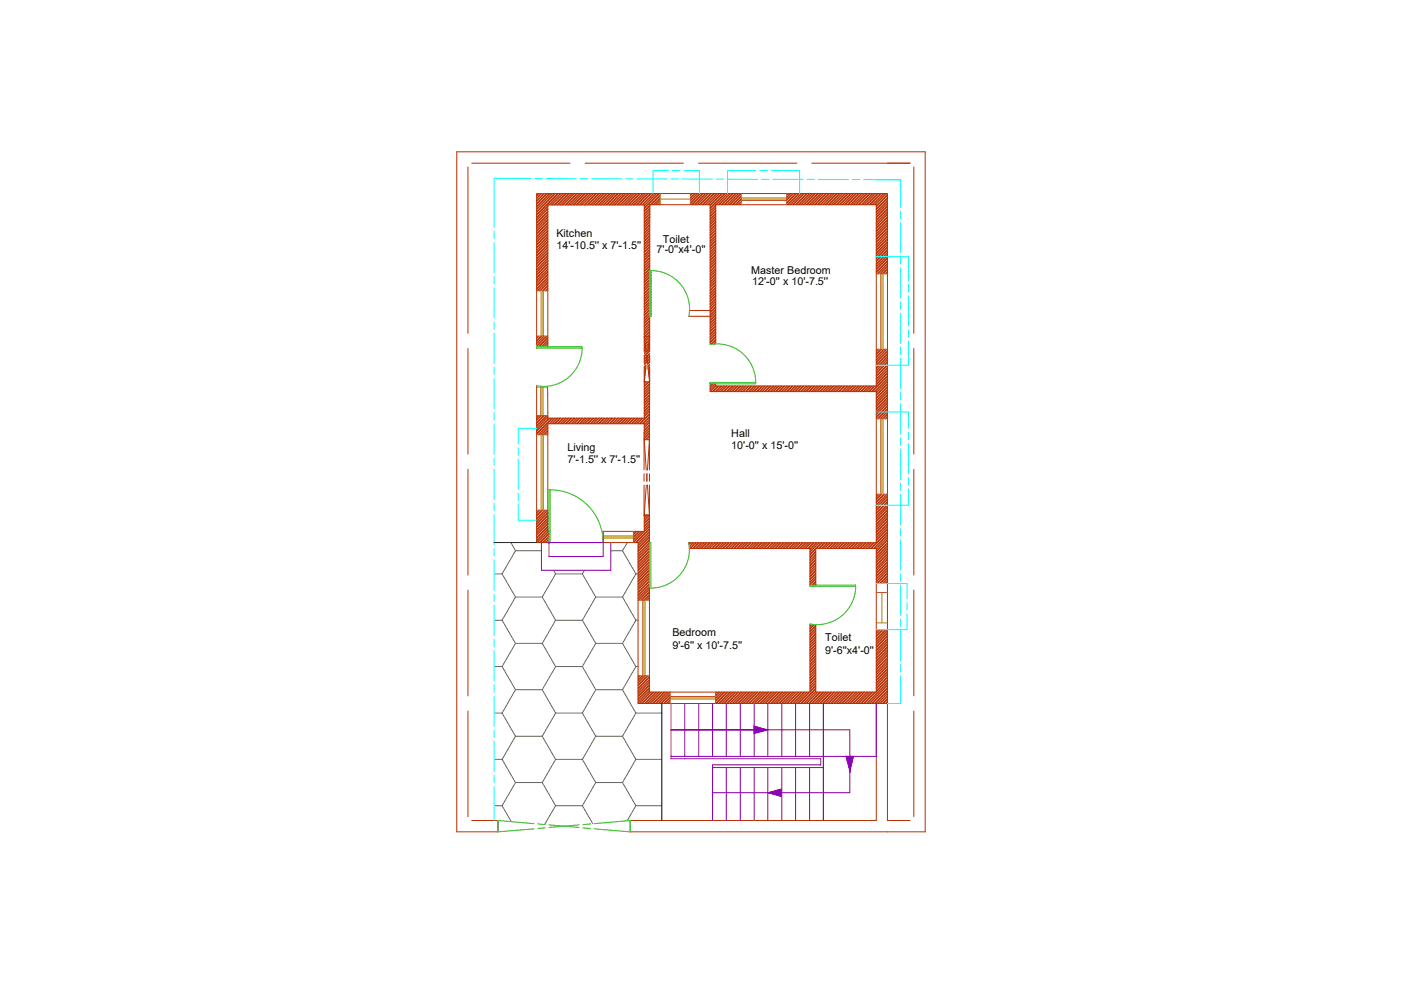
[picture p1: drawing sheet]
<svg xmlns="http://www.w3.org/2000/svg" width="297mm" height="210mm" viewBox="0 0 297 210" stroke-linecap="round" stroke-linejoin="round" font-family="sans-serif">
<defs><g id="words">
<g font-size="2.3">
<text x="118" y="50.3">Kitchen</text>
<text x="118" y="52.9">14'-10.5'' x 7'-1.5''</text>
<text x="139.2" y="53.6">7'-0''x4'-0''</text>
<text x="140.5" y="51.6">Toilet</text>
<text x="159.3" y="58">Master Bedroom</text>
<text x="159.5" y="60.5">12'-0'' x 10'-7.5''</text>
<text x="120.3" y="95.6">Living</text>
<text x="155.1" y="92.6">Hall</text>
<text x="155.1" y="95.2">10'-0'' x 15'-0''</text>
<text x="120.3" y="98.2">7'-1.5'' x 7'-1.5''</text>
<text x="142.6" y="134.9">Bedroom</text>
<text x="142.6" y="137.6">9'-6'' x 10'-7.5''</text>
<text x="174.9" y="136">Toilet</text>
<text x="174.9" y="138.6">9'-6''x4'-0''</text>
</g>
</g></defs>
<!-- layer: WALL -->
<g fill="none" stroke="#b82e00" stroke-width=".21">
<path d="M99.2 35.4v35.3M100 34.6h20.8M124.1 34.6h20.8M148.1 34.6h20.8M172.1 34.6h20.8M193.7 35.4v35.3M114.1 41.1l-.3 .3M114.3 41.1l-.5 .5M114.7 41.1l-.9 .9M114.8 41.1l-1 1M115.3 41.1l-1.5 1.5M115.4 41.1l-1.6 1.6"/>
<path d="M115.8 41.1l-2 2M116 41.1l-2.2 2.2M116.1 41.1h.1M116.1 43.6l-2.3 2.4M116.1 44.2l-2.3 2.4M116.1 44.8l-2.3 2.4M116.1 45.4l-2.3 2.4M116.1 45.9l-2.3 2.5M116.1 46.5l-2.3 2.5M116.1 47.1l-2.3 2.4M116.1 47.7l-2.3 2.4M116.1 48.3l-2.3 2.4"/>
<path d="M116.1 48.9l-2.3 2.3M116.1 49.4l-2.3 2.4M116.1 50l-2.3 2.4M116.1 50.6l-2.3 2.4M116.1 51.2l-2.3 2.4M116.1 51.7l-2.3 2.5M116.1 52.3l-2.3 2.5M116.1 52.9l-2.3 2.4M116.1 53.5l-2.3 2.4M116.1 54.1l-2.3 2.4M116.1 54.7l-2.3 2.4M116.1 55.2l-2.3 2.4"/>
<path d="M116.1 55.8l-2.3 2.4M116.1 56.4l-2.3 2.4M116.1 57l-2.3 2.4M116.1 57.5l-2.3 2.5M116.1 58.1l-2.3 2.5M116.1 58.7l-2.3 2.4M116.1 59.3l-2.3 2.4M116.1 59.9l-1.7 1.8M116.1 43.8l-2.3 2.4M116.1 44.4l-2.3 2.4M116.1 45l-2.3 2.4M116.1 45.6l-2.3 2.4"/>
<path d="M116.1 46.2l-2.3 2.3M116.1 46.7l-2.3 2.4M116.1 47.3l-2.3 2.4M116.1 47.9l-2.3 2.4M116.1 48.4l-2.3 2.5M116.1 49l-2.3 2.4M116.1 49.6l-2.3 2.4M116.1 50.2l-2.3 2.4M116.1 50.8l-2.3 2.4M116.1 51.4l-2.3 2.4M116.1 52l-2.3 2.4M116.1 52.5l-2.3 2.4"/>
<path d="M116.1 53.1l-2.3 2.4M116.1 53.7l-2.3 2.4M116.1 54.3l-2.3 2.4M116.1 54.8l-2.3 2.4M116.1 55.4l-2.3 2.4M116.1 56l-2.3 2.4M116.1 56.6l-2.3 2.4M116.1 57.2l-2.3 2.4M116.1 57.8l-2.3 2.4M116.1 58.3l-2.3 2.4M116.1 58.9l-2.3 2.4M116.1 59.5l-2.1 2.2"/>
<path d="M116.1 41h72.1v133h4.7M116.1 41.1h-2.3v32.7M116.4 41.1l-2.6 2.6M116.6 41.1l-2.8 2.8M117 41.1l-3.2 3.2M117.2 41.1l-3.4 3.4M117.5 41.1l-3.7 3.8M117.8 41.1l-4 4M118.1 41.1l-4.3 4.3M118.3 41.1l-4.5 4.5M118.7 41.1l-2.4 2.3M118.9 41.1l-2.4 2.3"/>
<path d="M119.3 41.1l-2.4 2.3M119.5 41.1l-2.4 2.3M119.9 41.1l-2.4 2.3M120.1 41.1l-2.4 2.3M120.5 41.1l-2.4 2.3M120.7 41.1l-2.4 2.3M121.1 41.1l-2.5 2.3M121.2 41.1l-2.3 2.3M121.7 41l-2.5 2.4M121.8 41l-2.4 2.4M122.2 41l-2.4 2.4M122.4 41l-2.4 2.4"/>
<path d="M122.8 41l-2.4 2.4M123 41l-2.4 2.4M123.4 41l-2.4 2.4M123.6 41l-2.4 2.4M123.9 41l-2.3 2.4M124.1 41l-2.4 2.4M124.5 41l-2.4 2.4M124.7 41l-2.4 2.4M125.1 41l-2.4 2.4M125.3 41l-2.4 2.4M125.7 41l-2.4 2.4M125.9 41l-2.4 2.4"/>
<path d="M126.3 41l-2.4 2.4M126.5 41l-2.4 2.4M126.9 41l-2.5 2.4M127.1 41l-2.4 2.4M127.5 41l-2.5 2.4M127.6 41l-2.3 2.4M128 41l-2.4 2.4M128.2 41l-2.4 2.4M128.6 41l-2.4 2.4M128.8 41l-2.4 2.4M129.2 41l-2.4 2.4M129.4 41l-2.4 2.4"/>
<path d="M129.8 41l-2.4 2.4M129.9 41l-2.4 2.4M130.3 41l-2.3 2.4M130.5 41l-2.4 2.4M130.9 41l-2.4 2.4M131.1 41l-2.4 2.4M131.5 41l-2.4 2.4M131.7 41l-2.4 2.4M132.1 41l-2.4 2.4M132.3 41l-2.4 2.4M132.7 41l-2.5 2.4M132.9 41l-2.4 2.4"/>
<path d="M133.3 41l-2.5 2.4M133.5 41l-2.5 2.4M133.8 41l-2.4 2.4M134 41l-2.4 2.4M134.4 41l-2.4 2.4M134.6 41l-2.4 2.4M135 41l-2.4 2.4M135.2 41l-2.4 2.4M135.6 41l-2.4 2.4M135.7 41l-2.3 2.4M136.2 41l-2.4 2.4M136.3 41l-2.4 2.4"/>
<path d="M136.7 41l-2.4 2.4M136.9 41l-2.4 2.4M137.3 41l-2.4 2.4M137.5 41l-2.4 2.4M137.7 46.4l-1.1 1.2M137.7 47l-1.1 1.1M137.7 47.6l-1.1 1.1M137.7 48.1l-1.1 1.2M137.7 48.7l-1.1 1.2M137.7 49.3l-1.1 1.2M137.7 49.9l-1.1 1.2M137.7 50.5l-1.1 1.2"/>
<path d="M137.7 51.1l-1.1 1.1M137.7 51.7l-1.1 1.1M137.7 52.2l-1.1 1.2M137.7 52.8l-1.1 1.2M137.7 53.4l-1.1 1.1M137.7 53.9l-1.1 1.2M137.7 54.5l-1.1 1.2M137.7 55.1l-1.1 1.2M137.7 55.7l-1.1 1.2M137.7 56.3l-1.1 1.2M137.7 56.9l-1.1 1.2M137.7 46.6l-1.1 1.2"/>
<path d="M137.7 47.2l-1.1 1.2M137.7 47.8l-1.1 1.2M137.7 48.4l-1.1 1.1M137.7 48.9l-1.1 1.2M137.7 49.5l-1.1 1.2M137.7 50.1l-1.1 1.2M137.7 50.7l-1.1 1.1M137.7 51.2l-1.1 1.2M137.7 51.8l-1.1 1.2M137.7 52.4l-1.1 1.2M137.7 53l-1.1 1.2M137.7 53.6l-1.1 1.2"/>
<path d="M137.7 54.2l-1.1 1.1M137.7 54.8l-1.1 1.1M137.7 55.3l-1.1 1.2M137.7 55.9l-1.1 1.2M137.7 56.5l-1.1 1.1M137.7 57.1l-1.1 1.1M137.8 43.5l-1.2 1.2M137.8 44.1l-1.2 1.2M137.8 44.7l-1.2 1.2M137.8 45.3l-1.2 1.1M137.8 45.8l-1.2 1.2M137.8 57.4l-1.2 1.2"/>
<path d="M137.8 43.7l-1.2 1.2M137.8 44.3l-1.2 1.1M137.8 44.8l-1.2 1.2M137.8 45.4l-1.2 1.2M137.8 46l-1.2 1.2M137.9 41l-2.4 2.4M138 57.4l-1.4 1.4M138 57.8l-1.4 1.4M138 58.3l-1.4 1.5M138 58.9l-1.4 1.4M138 59.5l-1.4 1.4M138 57.9l-1.4 1.5"/>
<path d="M138 58.5l-1.4 1.5M138 59.1l-1.4 1.5M138 59.7l-1.4 1.4M138.1 41l-2.4 2.4M138.5 41l-2.4 2.4M138.7 41l-2.4 2.4M139.1 41l-2.5 2.5M139.3 41l-2.7 2.7M139.6 41l-3 3.1M139.9 41l-3.3 3.3M140 41.3l-2.1 2.1M140 41.9l-1.6 1.5"/>
<path d="M140 42.5l-1 .9M140 43.1l-.4 .3M140 41.5l-2 1.9M140 42.1l-1.4 1.3M140 42.6l-.8 .8M140 43.2l-.2 .2M146.6 41l-.2 .3M146.8 41l-.4 .5M147.2 41l-.8 .9M147.4 41l-1 1.1M147.8 41l-1.4 1.4M148 41l-1.6 1.6"/>
<path d="M148.4 41l-2 2M148.5 41l-2.1 2.2M148.9 41l-2.4 2.4M149.1 41l-2.3 2.4M149.5 41l-2.4 2.4M149.7 41l-2.4 2.4M150.1 41l-2.4 2.4M150.3 41l-2.4 2.4M150.7 41l-2.4 2.4M150.9 41l-2.4 2.4M151.2 41l-2.3 2.4M151.5 41l-2.4 2.4"/>
<path d="M151.8 43.4l-1.2 1.2M151.8 44l-1.2 1.2M151.8 44.6l-1.2 1.2M151.8 45.2l-1.2 1.2M151.8 45.8l-1.2 1.2M151.8 46.4l-1.2 1.1M151.8 46.9l-1.2 1.2M151.8 47.5l-1.2 1.2M151.8 48.1l-1.2 1.2M151.8 48.7l-1.2 1.1M151.8 49.2l-1.2 1.2M151.8 49.8l-1.2 1.2"/>
<path d="M151.8 50.4l-1.2 1.2M151.8 51l-1.2 1.2M151.8 51.6l-1.2 1.2M151.8 52.2l-1.2 1.2M151.8 52.8l-1.2 1.1M151.8 53.3l-1.2 1.2M151.8 53.9l-1.2 1.2M151.8 54.5l-1.2 1.1M151.8 55l-1.2 1.2M151.8 55.6l-1.2 1.2M151.8 56.2l-1.2 1.2M151.8 56.8l-1.2 1.2"/>
<path d="M151.8 57.4l-1.2 1.2M151.8 58l-1.2 1.2M151.8 58.6l-1.2 1.1M151.8 59.1l-1.2 1.2M151.8 59.7l-1.2 1.2M151.8 43.7l-1.2 1.1M151.8 44.2l-1.2 1.2M151.8 44.8l-1.2 1.2M151.8 45.4l-1.2 1.2M151.8 46l-1.2 1.1M151.8 46.5l-1.2 1.2M151.8 47.1l-1.2 1.2"/>
<path d="M151.8 47.7l-1.2 1.2M151.8 48.3l-1.2 1.2M151.8 48.9l-1.2 1.2M151.8 49.5l-1.2 1.1M151.8 50.1l-1.2 1.1M151.8 50.6l-1.2 1.2M151.8 51.2l-1.2 1.2M151.8 51.8l-1.2 1.1M151.8 52.3l-1.2 1.2M151.8 52.9l-1.2 1.2M151.8 53.5l-1.2 1.2M151.8 54.1l-1.2 1.2"/>
<path d="M151.8 54.7l-1.2 1.2M151.8 55.3l-1.2 1.1M151.8 55.9l-1.2 1.1M151.8 56.4l-1.2 1.2M151.8 57l-1.2 1.2M151.8 57.6l-1.2 1.2M151.8 58.2l-1.2 1.1M151.8 58.7l-1.2 1.2M151.8 59.3l-1.2 1.2M151.8 59.9l-1.2 1.2M151.8 41l-2.3 2.4M152 41l-2.4 2.4"/>
<path d="M152.4 41l-2.3 2.4M152.6 41l-2.4 2.4M153 41l-2.4 2.4M153.2 41l-2.6 2.7M153.6 41l-3 3M153.8 41l-3.2 3.3M154.2 41l-2.4 2.4M154.3 41l-2.3 2.4M154.8 41l-2.5 2.4M154.9 41l-2.3 2.4M155.3 41l-2.4 2.4M155.5 41l-2.4 2.4"/>
<path d="M155.9 41l-2.4 2.4M156.1 41l-2.4 2.4M156.5 41l-2.4 2.4M156.7 41l-2.4 2.4M157 41l-2.3 2.4M157.2 41.5l-1.9 1.9M157.2 42.1l-1.3 1.3M157.2 42.7l-.8 .7M157.2 43.2l-.2 .2M157.2 41.1l-2.3 2.3M157.2 41.7l-1.7 1.7M157.2 42.3l-1.2 1.1"/>
<path d="M157.2 42.9l-.6 .5M166.9 41l-.1 .2M167.1 41l-.3 .4M167.5 41l-.7 .8M167.7 41l-.9 1M168.1 41l-1.3 1.3M168.3 41l-1.5 1.5M168.7 41l-1.9 1.9M168.9 41l-2.1 2.1M169.2 41l-2.3 2.4M169.4 41l-2.3 2.4M169.8 41l-2.3 2.4"/>
<path d="M170 41l-2.3 2.4M170.4 41l-2.4 2.4M170.6 41l-2.4 2.4M171 41l-2.4 2.4M171.2 41l-2.4 2.4M171.6 41l-2.4 2.4M171.8 41l-2.4 2.4M172.2 41l-2.4 2.4M172.4 41l-2.4 2.4M172.7 41l-2.3 2.4M172.9 41l-2.4 2.4M173.3 41l-2.4 2.4"/>
<path d="M173.5 41l-2.4 2.4M173.9 41l-2.4 2.4M174.1 41l-2.4 2.4M174.5 41l-2.4 2.4M174.7 41l-2.4 2.4M175.1 41l-2.4 2.4M175.2 41l-2.3 2.4M175.6 41l-2.3 2.4M175.8 41l-2.3 2.4M176.2 41l-2.4 2.4M176.4 41l-2.4 2.4M176.8 41l-2.4 2.4"/>
<path d="M177 41l-2.4 2.4M177.4 41l-2.4 2.4M177.6 41l-2.4 2.4M178 41l-2.4 2.4M178.2 41l-2.4 2.4M178.5 41l-2.3 2.4M178.7 41l-2.4 2.4M179.1 41l-2.4 2.4M179.3 41l-2.4 2.4M179.7 41l-2.4 2.4M179.9 41l-2.4 2.4M180.3 41l-2.4 2.4"/>
<path d="M180.5 41l-2.4 2.4M180.9 41l-2.4 2.4M181 41l-2.3 2.4M181.4 41l-2.3 2.4M181.6 41l-2.3 2.4M182 41l-2.4 2.4M182.2 41l-2.3 2.4M182.6 41l-2.4 2.4M182.8 41l-2.4 2.4M183.2 41l-2.4 2.4M183.4 41l-2.4 2.4M183.8 41l-2.4 2.4"/>
<path d="M184 41l-2.4 2.4M184.3 41l-2.3 2.4M184.6 41l-2.5 2.4M184.9 41l-2.3 2.4M185.1 41l-2.4 2.4M185.5 41l-2.4 2.4M185.7 41l-2.4 2.4M185.8 43.4v38.4h-34v-.4l-1.2 1.2M185.8 43.4h-34v29.5M186.1 41l-2.4 2.4M186.3 41l-2.4 2.4M186.7 41l-2.4 2.4"/>
<path d="M186.8 41l-2.3 2.4M187.3 41l-2.4 2.4M187.4 41l-2.3 2.4M187.8 41l-2.4 2.4M188 41l-2.3 2.4M188.2 52.3l-2.4 2.4M188.2 52.9l-2.4 2.4M188.2 53.5l-2.4 2.4M188.2 54.1l-2.4 2.3M188.2 52.5l-2.4 2.4M188.2 53.1l-2.4 2.4M188.2 53.7l-2.4 2.4"/>
<path d="M188.2 54.2l-2.4 2.5M188.2 41.3l-2.4 2.4M188.2 41.9l-2.4 2.4M188.2 42.4l-2.4 2.4M188.2 43l-2.4 2.4M188.2 43.6l-2.4 2.4M188.2 44.2l-2.4 2.4M188.2 44.8l-2.4 2.4M188.2 45.4l-2.4 2.4M188.2 45.9l-2.4 2.4M188.2 46.5l-2.4 2.4M188.2 47.1l-2.4 2.4"/>
<path d="M188.2 47.7l-2.4 2.4M188.2 48.2l-2.4 2.4M188.2 48.8l-2.4 2.4M188.2 49.4l-2.4 2.4M188.2 50l-2.4 2.4M188.2 50.6l-2.4 2.4M188.2 51.2l-2.4 2.4M188.2 51.7l-2.4 2.4M188.2 54.6l-2.4 2.4M188.2 55.2l-2.4 2.4M188.2 55.8l-2.3 2.3M188.2 56.4l-1.7 1.7"/>
<path d="M188.2 57l-1.1 1.1M188.2 57.5l-.6 .6M188.2 41.5l-2.4 2.4M188.2 42.1l-2.4 2.4M188.2 42.6l-2.4 2.5M188.2 43.2l-2.4 2.4M188.2 43.8l-2.4 2.4M188.2 44.4l-2.4 2.4M188.2 45l-2.4 2.3M188.2 45.5l-2.4 2.4M188.2 46.1l-2.4 2.4M188.2 46.7l-2.4 2.4"/>
<path d="M188.2 47.3l-2.4 2.4M188.2 47.9l-2.4 2.4M188.2 48.4l-2.4 2.5M188.2 49l-2.4 2.4M188.2 49.6l-2.4 2.4M188.2 50.2l-2.4 2.4M188.2 50.8l-2.4 2.4M188.2 51.4l-2.4 2.3M188.2 51.9l-2.4 2.4M188.2 54.8l-2.4 2.4M188.2 55.4l-2.4 2.4M188.2 56l-2.1 2.1"/>
<path d="M188.2 56.6l-1.5 1.5M188.2 57.2l-.9 .9M188.2 57.7l-.3 .4M99.2 73.9v22.4M114.1 71.3l-.3 .3M114.3 71.3l-.5 .5M114.7 71.3l-.9 .9M114.9 71.3l-1.1 1.1M115.3 71.3l-1.5 1.4M115.4 71.3l-1.6 1.6M115.8 71.3l-2 2M116 71.3l-2.2 2.2"/>
<path d="M116.1 60.5l-1.1 1.2M116.1 61.1l-.5 .6M116.1 71.5l-1.9 2M116.1 72.1l-1.4 1.4M116.1 72.7l-.8 .8M116.1 73.3l-.2 .2M116.1 60.1l-1.5 1.6M116.1 60.6l-.9 1.1M116.1 61.2l-.3 .5M116.1 71.7l-1.8 1.8M116.1 72.3l-1.2 1.2M116.1 72.8l-.6 .7"/>
<path d="M116.1 73.4v.1M136.6 71.3v-27.9h-20.5v30.4M136.7 80l-.1 .1M136.8 79.3l-.2 .2M136.8 79.6l-.2 .1M136.8 78.7l-.2 .2M136.8 78.9l-.2 .2M136.9 78l-.3 .4M136.9 78.2l-.3 .3M137 77.6l-.4 .3M137 77.4l-.4 .4M137.1 76.9l-.5 .5"/>
<path d="M137.1 76.7l-.5 .5M137.1 76.3l-.5 .5M137.7 67.3l-1.1 1.2M137.7 67.9l-1.1 1.2M137.7 68.5l-1.1 1.2M137.7 69.1l-1.1 1.1M137.7 69.7l-1.1 1.1M137.7 70.2l-1.1 1.2M137.7 70.8l-1.1 1.2M137.7 71.4l-1.1 1.1M137.7 72l-1.1 1.1M137.7 72.6l-1.1 1.1"/>
<path d="M137.7 73.1l-1.1 1.2M137.7 73.7l-1.1 1.2M137.7 74.3l-1.1 1.2M137.7 74.9l-1.1 1.1M137.7 75.5l-1.1 1.1M137.7 76l-.5 .6M137.7 76.6l-.4 .5M137.7 77.2l-.4 .4M137.7 77.8l-.3 .3M137.7 78.4l-.3 .3M137.7 79l-.2 .2M137.7 79.5l-.1 .2"/>
<path d="M137.7 71.3l.1-27.9h12.8v29.6l1.2-1.1M137.7 67.5l-1.1 1.2M137.7 68.1l-1.1 1.2M137.7 68.7l-1.1 1.1M137.7 69.3l-1.1 1.1M137.7 69.9l-1.1 1.1M137.7 70.4l-1.1 1.2M137.7 71l-1.1 1.2M137.7 71.6l-1.1 1.1M137.7 72.2l-1.1 1.1M137.7 72.7l-1.1 1.2M137.7 73.3l-1.1 1.2"/>
<path d="M137.7 73.9l-1.1 1.2M137.7 74.5l-1.1 1.2M137.7 75.1l-1.1 1.1M137.7 75.7l-.6 .5M137.7 76.3l-.5 .5M137.7 76.8l-.4 .5M137.7 77.4l-.3 .4M137.7 78l-.3 .3M137.7 78.6l-.2 .2M137.7 79.1l-.2 .2M137.7 79.7l-.1 .2M137.8 67.1h.2"/>
<path d="M138 60l-1.4 1.5M138 60.6l-1.4 1.5M138 61.2l-1.4 1.5M138 61.8l-1.4 1.5M138 62.4l-1.4 1.5M138 63l-1.4 1.4M138 63.6l-1.4 1.4M138 64.1l-1.4 1.5M138 64.7l-1.4 1.5M138 65.3l-1.4 1.4M138 65.9l-1.4 1.4M138 66.4l-1.4 1.5"/>
<path d="M138 67v.1M138 60.3l-1.4 1.4M138 60.8l-1.4 1.5M138 61.4l-1.4 1.5M138 62l-1.4 1.5M138 62.6l-1.4 1.4M138 63.2l-1.4 1.4M138 63.7l-1.4 1.5M138 64.3l-1.4 1.5M138 64.9l-1.4 1.5M138 65.5l-1.4 1.4M138 66.1l-1.4 1.4"/>
<path d="M138 66.6l-1.4 1.5M146 67.1h4.6M146.2 65.8h4.4M151.8 60.3l-1.2 1.2M151.8 60.9l-1.2 1.1M151.8 61.4l-1.2 1.2M151.8 62l-1.2 1.2M151.8 62.6l-1.2 1.2M151.8 63.2l-1.2 1.2M151.8 63.8l-1.2 1.2M151.8 64.4l-1.2 1.1M151.8 65l-1.2 1.1"/>
<path d="M151.8 65.5l-1.2 1.2M151.8 66.1l-1.2 1.2M151.8 66.7l-1.2 1.1M151.8 67.2l-1.2 1.2M151.8 67.8l-1.2 1.2M151.8 68.4l-1.2 1.2M151.8 69l-1.2 1.2M151.8 69.6l-1.2 1.2M151.8 70.2l-1.2 1.1M151.8 70.8l-1.2 1.1M151.8 71.3l-1.2 1.2M151.8 72.5l-.5 .5"/>
<path d="M151.8 60.5l-1.2 1.2M151.8 61.1l-1.2 1.1M151.8 61.7l-1.2 1.1M151.8 62.2l-1.2 1.2M151.8 62.8l-1.2 1.2M151.8 63.4l-1.2 1.2M151.8 64l-1.2 1.1M151.8 64.5l-1.2 1.2M151.8 65.1l-1.2 1.2M151.8 65.7l-1.2 1.2M151.8 66.3l-1.2 1.2M151.8 66.9l-1.2 1.1"/>
<path d="M151.8 67.5l-1.2 1.1M151.8 68l-1.2 1.2M151.8 68.6l-1.2 1.2M151.8 69.2l-1.2 1.2M151.8 69.8l-1.2 1.2M151.8 70.4l-1.2 1.1M151.8 70.9l-1.2 1.2M151.8 71.5l-1.2 1.2M151.8 72.1l-1 .9M151.8 72.7l-.3 .3M186.2 74.1l-.4 .3M186.3 74.1l-.5 .5"/>
<path d="M186.7 74.1l-.9 .9M186.9 74.1l-1.1 1.1M187.3 74.1l-1.5 1.5M187.5 74.1l-1.7 1.7M187.9 74.1l-2.1 2.1M188.1 74.1l-2.3 2.3M188.2 74.4l-2.4 2.4M188.2 74.9l-2.4 2.5M188.2 75.5l-2.4 2.4M188.2 76.1l-2.4 2.4M188.2 76.7l-2.4 2.4M188.2 77.3l-2.4 2.4"/>
<path d="M188.2 77.9l-2.4 2.4M188.2 78.5l-2.4 2.3M188.2 79l-2.4 2.4M188.2 79.6l-3.5 3.4M188.2 74.6l-2.4 2.4M188.2 75.2l-2.4 2.4M188.2 75.7l-2.4 2.4M188.2 76.3l-2.4 2.4M188.2 76.9l-2.4 2.4M188.2 77.5l-2.4 2.4M188.2 78l-2.4 2.4M188.2 78.6l-2.4 2.4"/>
<path d="M188.2 79.2l-2.4 2.4M188.2 79.8l-3.3 3.2M193.7 73.9v22.4M99.2 99.5v22.4M113.8 81.8v33.2M114.1 88.1l-.3 .3M114.3 88.1l-.5 .5M114.7 88.1l-.9 .9M114.8 88.1l-1 1.1M115.2 88.1l-1.4 1.5M115.4 88.1l-1.6 1.7M115.8 88.1l-2 2"/>
<path d="M116 88.1l-2.2 2.3M116.1 88.3l-2.3 2.4M116.1 90.1l-2 2.1M116.1 90.6l-1.5 1.6M116.1 91.2l-.9 1M116.1 91.8l-.3 .4M116.1 88.5l-2.3 2.4M116.1 90.3l-1.9 1.9M116.1 90.9l-1.3 1.3M116.1 91.4l-.7 .8M116.1 92l-.1 .2M116.4 88.7l-2.6 2.6"/>
<path d="M116.6 88.7l-2.8 2.8M117 88.7l-3.2 3.2M117.2 88.7l-3.4 3.4M117.5 88.7l-1.1 1.1M117.8 88.7l-1.2 1.1M118.1 88.7l-1.1 1.1M118.3 88.7l-1.1 1.1M118.7 88.7l-1.2 1.1M118.9 88.7l-1.1 1.1M119.3 88.7l-1.2 1.1M119.5 88.7l-1.2 1.1M119.9 88.7l-1.2 1.1"/>
<path d="M120.1 88.7l-1.2 1.1M120.5 88.7l-1.2 1.1M120.7 88.7l-1.2 1.1M121.1 88.7l-1.2 1.1M121.2 88.7l-1.1 1.1M121.6 88.7l-1.1 1.1M121.8 88.7l-1.2 1.1M122.2 88.7l-1.1 1.1M122.4 88.7l-1.2 1.1M122.8 88.7l-1.2 1.1M123 88.7l-1.2 1.1M123.4 88.7l-1.2 1.1"/>
<path d="M123.6 88.7l-1.2 1.1M123.9 88.7l-1.1 1.1M124.1 88.7l-1.1 1.1M124.5 88.7l-1.2 1.1M124.7 88.7l-1.1 1.1M125.1 88.7l-1.2 1.1M125.3 88.7l-1.2 1.1M125.7 88.7l-1.2 1.1M125.9 88.7l-1.2 1.1M126.3 88.7l-1.2 1.1M126.5 88.7l-1.2 1.1M126.9 88.7l-1.2 1.1"/>
<path d="M127 88.7l-1.1 1.1M127.5 88.7l-1.2 1.1M127.6 88.7l-1.1 1.1M128 88.7l-1.1 1.1M128.2 88.7l-1.2 1.1M128.6 88.7l-1.2 1.1M128.8 88.7l-1.2 1.1M129.2 88.7l-1.2 1.1M129.4 88.7l-1.2 1.1M129.7 88.7l-1.1 1.1M129.9 88.7l-1.1 1.1M130.3 88.7l-1.1 1.1"/>
<path d="M130.5 88.7l-1.1 1.1M130.9 88.7l-1.2 1.1M131.1 88.7l-1.2 1.1M131.5 88.7l-1.2 1.1M131.7 88.7l-1.2 1.1M132.1 88.7l-1.2 1.1M132.3 88.7l-1.2 1.1M132.7 88.7l-1.2 1.1M132.9 88.7l-1.2 1.1M133.3 88.7l-1.2 1.1M133.4 88.7l-1.1 1.1M133.8 88.7l-1.1 1.1"/>
<path d="M134 88.7l-1.2 1.1M134.4 88.7l-1.1 1.1M134.6 88.7l-1.2 1.1M135 88.7l-1.2 1.1M135.2 88.7l-1.2 1.1M135.6 88.7l-1.2 1.1M135.7 88.7l-1.1 1.1M136.1 88.7l-1.1 1.1M136.3 88.7l-1.1 1.1M136.6 93.2v-3.4h-20.5v22.9h.6M136.6 80.9h.1M136.6 81v7.7h-20.5v-6.8"/>
<path d="M136.6 80.6v.1M136.7 80.2l-.1 .1M136.9 81l-.3 .3M137.1 81l-.5 .5M137.5 81l-.9 .8M137.7 81l-1.1 1M137.7 92.3l-.9 .9M137.7 92.9l-.3 .3M137.7 92.5l-.7 .7M137.7 93.1l-.1 .1M137.7 80.1v.1M137.7 80.7h.1"/>
<path d="M137.7 81.3l-1.1 1.1M137.7 81.8l-1.1 1.2M137.7 82.4l-1.1 1.2M137.7 83l-1.1 1.2M137.7 83.6l-1.1 1.1M137.7 84.2l-1.1 1.1M137.7 84.8l-1.1 1.1M137.7 85.4l-1.1 1.1M137.7 85.9l-1.1 1.2M137.7 86.5l-1.1 1.1M137.7 87.1l-1.1 1.1M137.7 87.7l-2.2 2.1"/>
<path d="M137.7 88.2l-1.6 1.6M137.7 88.8l-1.1 1.2M137.7 89.4l-1.1 1.2M137.7 90l-1.1 1.2M137.7 90.6l-1.1 1.1M137.7 91.2l-1.1 1.1M137.7 91.8l-1.1 1.1M137.7 80.3v.1M137.7 80.9v12.3h-1.1M137.7 81.5l-1.1 1.1M137.7 82.1l-1.1 1.1M137.7 82.6l-1.1 1.2"/>
<path d="M137.7 83.2l-1.1 1.1M137.7 83.8l-1.1 1.1M137.7 84.4l-1.1 1.1M137.7 85l-1.1 1.1M137.7 85.5l-1.1 1.2M137.7 86.1l-1.1 1.2M137.7 86.7l-1.1 1.2M137.7 87.3l-1.1 1.1M137.7 87.9l-2 1.9M137.7 88.4l-1.4 1.4M137.7 89l-1.1 1.2M137.7 89.6l-1.1 1.1"/>
<path d="M137.7 90.2l-1.1 1.1M137.7 90.8l-1.1 1.1M137.7 91.4l-1.1 1.1M137.7 91.9l-1.1 1.2M150.6 81.4h.1M150.6 81.1v1.9h35.2v32.1h-39.8M151 81.4l-.4 .4M151.2 81.4l-.6 .6M151.6 81.4l-1 1M151.8 81.8l-1.2 1.1M151.9 81.8l-1.2 1.2M152.3 81.8l-1.2 1.2"/>
<path d="M152.4 81.8l-1.1 1.2M152.8 81.8l-1.1 1.2M153 81.8l-1.2 1.2M153.4 81.8l-1.2 1.2M153.6 81.8l-1.2 1.2M154 81.8l-1.2 1.2M154.2 81.8l-1.2 1.2M154.6 81.8l-1.2 1.2M154.8 81.8l-1.2 1.2M155.1 81.8l-1.1 1.2M155.3 81.8l-1.1 1.2M155.7 81.8l-1.2 1.2"/>
<path d="M155.9 81.8l-1.1 1.2M156.3 81.8l-1.2 1.2M156.5 81.8l-1.2 1.2M156.9 81.8l-1.2 1.2M157.1 81.8l-1.2 1.2M157.5 81.8l-1.2 1.2M157.7 81.8l-1.2 1.2M158.1 81.8l-1.2 1.2M158.2 81.8l-1.1 1.2M158.7 81.8l-1.2 1.2M158.8 81.8l-1.2 1.2M159.2 81.8l-1.1 1.2"/>
<path d="M159.4 81.8l-1.2 1.2M159.8 81.8l-1.2 1.2M160 81.8l-1.2 1.2M160.4 81.8l-1.2 1.2M160.6 81.8l-1.2 1.2M160.9 81.8l-1.1 1.2M161.1 81.8l-1.1 1.2M161.5 81.8l-1.2 1.2M161.7 81.8l-1.1 1.2M162.1 81.8l-1.2 1.2M162.3 81.8l-1.2 1.2M162.7 81.8l-1.2 1.2"/>
<path d="M162.9 81.8l-1.2 1.2M163.3 81.8l-1.2 1.2M163.5 81.8l-1.2 1.2M163.9 81.8l-1.2 1.2M164.1 81.8l-1.2 1.2M164.5 81.8l-1.2 1.2M164.6 81.8l-1.1 1.2M165 81.8l-1.1 1.2M165.2 81.8l-1.2 1.2M165.6 81.8l-1.2 1.2M165.8 81.8l-1.2 1.2M166.2 81.8l-1.2 1.2"/>
<path d="M166.4 81.8l-1.2 1.2M166.8 81.8l-1.2 1.2M166.9 81.8l-1.1 1.2M167.3 81.8l-1.1 1.2M167.5 81.8l-1.1 1.2M167.9 81.8l-1.2 1.2M168.1 81.8l-1.2 1.2M168.5 81.8l-1.2 1.2M168.7 81.8l-1.2 1.2M169.1 81.8l-1.2 1.2M169.3 81.8l-1.2 1.2M169.7 81.8l-1.2 1.2"/>
<path d="M169.9 81.8l-1.2 1.2M170.3 81.8l-1.2 1.2M170.4 81.8l-1.1 1.2M170.8 81.8l-1.1 1.2M171 81.8l-1.2 1.2M171.4 81.8l-1.1 1.2M171.6 81.8l-1.2 1.2M172 81.8l-1.2 1.2M172.2 81.8l-1.2 1.2M172.6 81.8l-1.2 1.2M172.7 81.8l-1.1 1.2M173.1 81.8l-1.1 1.2"/>
<path d="M173.3 81.8l-1.1 1.2M173.7 81.8l-1.2 1.2M173.9 81.8l-1.2 1.2M174.3 81.8l-1.2 1.2M174.5 81.8l-1.2 1.2M174.9 81.8l-1.2 1.2M175.1 81.8l-1.2 1.2M175.5 81.8l-1.2 1.2M175.7 81.8l-1.2 1.2M176.1 81.8l-1.2 1.2M176.3 81.8l-1.2 1.2M176.6 81.8l-1.1 1.2"/>
<path d="M176.8 81.8l-1.1 1.2M177.2 81.8l-1.1 1.2M177.4 81.8l-1.2 1.2M177.8 81.8l-1.2 1.2M178 81.8l-1.2 1.2M178.4 81.8l-1.2 1.2M178.5 81.8l-1.1 1.2M179 81.8l-1.2 1.2M179.1 81.8l-1.1 1.2M179.5 81.8l-1.1 1.2M179.7 81.8l-1.2 1.2M180.1 81.8l-1.2 1.2"/>
<path d="M180.3 81.8l-1.2 1.2M180.7 81.8l-1.2 1.2M180.9 81.8l-1.2 1.2M181.3 81.8l-1.2 1.2M181.5 81.8l-1.2 1.2M181.8 81.8l-1.1 1.2M182.1 81.8l-1.2 1.2M182.4 81.8l-1.1 1.2M182.6 81.8l-1.1 1.2M183 81.8l-1.2 1.2M183.2 81.8l-1.2 1.2M183.6 81.8l-1.2 1.2"/>
<path d="M183.8 81.8l-1.2 1.2M184.2 81.8l-1.2 1.2M184.4 81.8l-1.2 1.2M184.8 81.8l-1.2 1.2M184.9 81.8l-1.1 1.2M185.3 81.8l-1.1 1.2M185.5 81.8l-1.2 1.2M188.2 85.4l-2.4 2.4M188.2 86l-2.4 2.4M188.2 86.6l-2.2 2.2M188.2 87.1l-1.7 1.7M188.2 85l-2.4 2.4"/>
<path d="M188.2 85.6l-2.4 2.4M188.2 86.2l-2.4 2.4M188.2 86.8l-2 2M188.2 80.2l-2.9 2.8M188.2 80.7l-2.4 2.5M188.2 81.3l-2.4 2.4M188.2 81.9l-2.4 2.4M188.2 82.5l-2.4 2.4M188.2 83.1l-2.4 2.4M188.2 83.7l-2.4 2.4M188.2 84.3l-2.4 2.3M188.2 84.8l-2.4 2.4"/>
<path d="M188.2 87.7l-1.1 1.1M188.2 88.3l-.5 .5M188.2 80.4l-2.7 2.6M188.2 81l-2.4 2.4M188.2 81.5l-2.4 2.4M188.2 82.1l-2.4 2.4M188.2 82.7l-2.4 2.4M188.2 83.3l-2.4 2.4M188.2 83.9l-2.4 2.3M188.2 84.4l-2.4 2.4M188.2 87.3l-1.5 1.5M188.2 87.9l-.9 .9"/>
<path d="M188.2 88.5l-.3 .3M193.7 99.5v22.4M113.8 115h2.9M113.9 108.2l-.1 .1M114.3 108.2l-.5 .5M114.5 108.2l-.7 .7M114.9 108.2l-1.1 1.1M115 108.2l-1.2 1.3M115.5 108.2l-1.7 1.7M115.6 108.2l-1.8 1.9M116 108.2l-2.2 2.3M116.1 108.6l-2.3 2.5"/>
<path d="M116.1 109.2l-2.3 2.4M116.1 109.8l-2.3 2.4M116.1 110.4l-2.3 2.4M116.1 111l-2.3 2.4M116.1 111.6l-2.3 2.4M116.1 112.1l-2.3 2.4M116.1 108.3l-2.3 2.4M116.1 108.9l-2.3 2.4M116.1 109.4l-2.3 2.4M116.1 110l-2.3 2.4M116.1 110.6l-2.3 2.4M116.1 111.2l-2.3 2.4"/>
<path d="M116.1 111.7l-2.3 2.4M116.1 112.3l-2.3 2.4M116.2 112.7l-2.4 2.3M116.4 113l-2 2M116.4 113.6l-1.4 1.4M116.4 114.2l-.8 .8M116.4 114.8l-.3 .2M116.4 112.7l-2.4 2.3M116.4 113.2l-1.8 1.8M116.4 113.8l-1.2 1.2M116.4 114.4l-.6 .6M116.4 115h-.1"/>
<path d="M134.4 112.7l-.1 .1M134.8 112.7l-.5 .5M135 112.7l-.7 .6M135.4 112.7l-1.1 1M135.6 112.7l-1.3 1.2M136 112.7l-1.7 1.6M136.2 112.7l-1.9 1.8M136.6 112.7l-2.3 2.2M136.6 109.2h1.1v37.5M136.6 109.2v3.5h-8.7v2.3h7.4v34.2h52.9M136.6 109.2v.1M137 109.2l-.4 .5"/>
<path d="M137.2 109.2l-.6 .7M137.6 109.2l-1 1.1M137.7 109.7l-1.1 1.2M137.7 110.3l-1.1 1.2M137.7 110.9l-1.1 1.1M137.7 111.5l-1.1 1.1M137.7 112.1l-3 2.9M137.7 112.7l-2.4 2.4M137.7 113.3l-2.4 2.3M137.7 113.8l-2.4 2.4M137.7 114.4l-2.4 2.4M137.7 115l-2.4 2.4"/>
<path d="M137.7 115.6l-2.4 2.4M137.7 116.1l-2.4 2.4M137.7 116.7l-2.4 2.4M137.7 117.3l-2.4 2.4M137.7 117.9l-2.4 2.4M137.7 118.5l-2.4 2.4M137.7 119.1l-2.4 2.4M137.7 119.6l-2.4 2.4M137.7 109.4l-1.1 1.1M137.7 110l-1.1 1.1M137.7 110.5l-1.1 1.1M137.7 111.1l-1.1 1.1"/>
<path d="M137.7 111.7l-3.3 3.3M137.7 112.3l-2.8 2.7M137.7 112.8l-2.4 2.4M137.7 113.4l-2.4 2.4M137.7 114l-2.4 2.4M137.7 114.6l-2.4 2.4M137.7 115.2l-2.4 2.4M137.7 115.8l-2.4 2.4M137.7 116.3l-2.4 2.5M137.7 116.9l-2.4 2.4M137.7 117.5l-2.4 2.4M137.7 118.1l-2.4 2.4"/>
<path d="M137.7 118.7l-2.4 2.3M137.7 119.2l-2.4 2.4M137.7 119.8l-2.4 2.4M137.7 115.1h.3M146.1 116.3h25.6v8M146.3 115.1l-.3 .2M146.5 115.1l-.4 .4M146.9 115.1l-.8 .8M147.1 115.1l-1 .9M147.5 115.1l-1.3 1.2M147.6 115.1l-1.2 1.2M148 115.1l-1.2 1.2"/>
<path d="M148.2 115.1l-1.2 1.2M148.6 115.1l-1.2 1.2M148.8 115.1l-1.2 1.2M149.2 115.1l-1.2 1.2M149.4 115.1l-1.2 1.2M149.8 115.1l-1.2 1.2M150 115.1l-1.3 1.2M150.4 115.1l-1.3 1.2M150.6 115.1l-1.3 1.2M150.9 115.1l-1.2 1.2M151.1 115.1l-1.2 1.2M151.5 115.1l-1.2 1.2"/>
<path d="M151.7 115.1l-1.2 1.2M152.1 115.1l-1.2 1.2M152.3 115.1l-1.2 1.2M152.7 115.1l-1.2 1.2M152.9 115.1l-1.2 1.2M153.3 115.1l-1.3 1.2M153.4 115.1l-1.1 1.2M153.8 115.1l-1.2 1.2M154 115.1l-1.2 1.2M154.4 115.1l-1.2 1.2M154.6 115.1l-1.2 1.2M155 115.1l-1.2 1.2"/>
<path d="M155.2 115.1l-1.2 1.2M155.6 115.1l-1.2 1.2M155.8 115.1l-1.3 1.2M156.2 115.1l-1.2 1.2M156.4 115.1l-1.3 1.2M156.7 115.1l-1.2 1.2M157 115.1l-1.3 1.2M157.3 115.1l-1.2 1.2M157.5 115.1l-1.2 1.2M157.9 115.1l-1.2 1.2M158.1 115.1l-1.2 1.2M158.5 115.1l-1.2 1.2"/>
<path d="M158.7 115.1l-1.2 1.2M159.1 115.1l-1.3 1.2M159.2 115.1l-1.1 1.2M159.7 115.1l-1.3 1.2M159.8 115.1l-1.2 1.2M160.2 115.1l-1.2 1.2M160.4 115.1l-1.2 1.2M160.8 115.1l-1.2 1.2M161 115.1l-1.2 1.2M161.4 115.1l-1.2 1.2M161.6 115.1l-1.2 1.2M162 115.1l-1.2 1.2"/>
<path d="M162.2 115.1l-1.3 1.2M162.5 115.1l-1.2 1.2M162.8 115.1l-1.3 1.2M163.1 115.1l-1.2 1.2M163.3 115.1l-1.2 1.2M163.7 115.1l-1.2 1.2M163.9 115.1l-1.2 1.2M164.3 115.1l-1.2 1.2M164.5 115.1l-1.2 1.2M164.9 115.1l-1.3 1.2M165.1 115.1l-1.2 1.2M165.5 115.1l-1.3 1.2"/>
<path d="M165.6 115.1l-1.1 1.2M166 115.1l-1.2 1.2M166.2 115.1l-1.2 1.2M166.6 115.1l-1.2 1.2M166.8 115.1l-1.2 1.2M167.2 115.1l-1.2 1.2M167.4 115.1l-1.2 1.2M167.8 115.1l-1.2 1.2M168 115.1l-1.3 1.2M168.3 115.1l-1.1 1.2M168.6 115.1l-1.3 1.2M168.9 115.1l-1.2 1.2"/>
<path d="M169.1 115.1l-1.2 1.2M169.5 115.1l-1.2 1.2M169.7 115.1l-1.2 1.2M170.1 115.1l-1.2 1.2M170.3 115.1l-1.2 1.2M170.7 115.1l-1.3 1.2M170.9 115.1l-1.2 1.2M171.3 115.1l-1.3 1.2M171.5 115.1l-1.2 1.2M171.9 115.1l-1.3 1.2M172 115.1l-1.2 1.2M172.4 115.1l-1.2 1.2"/>
<path d="M172.6 115.1l-1.2 1.2M173 116.9l-1.3 1.2M173 117.4l-1.3 1.3M173 118l-1.3 1.3M173 118.6l-1.3 1.2M173 119.2l-1.3 1.2M173 119.8l-1.3 1.2M173 116.5l-1.3 1.2M173 117.1l-1.3 1.2M173 117.7l-1.3 1.1M173 118.2l-1.3 1.2M173 118.8l-1.3 1.2"/>
<path d="M173 119.4l-1.3 1.2M173 119.9l-1.3 1.3M173 115.1l-1.3 1.2M173.2 115.1l-1.5 1.5M173.6 115.1l-1.9 1.8M173.8 115.1l-2.1 2M174.2 115.1l-2.5 2.4M174.4 115.1l-1.3 1.2M174.7 115.1l-1.2 1.2M174.9 115.1l-1.2 1.2M175.3 115.1l-1.2 1.2M175.5 115.1l-1.2 1.2"/>
<path d="M175.9 115.1l-1.2 1.2M176.1 115.1l-1.2 1.2M176.5 115.1l-1.2 1.2M176.7 115.1l-1.2 1.2M177.1 115.1l-1.3 1.2M177.3 115.1l-1.2 1.2M177.7 115.1l-1.3 1.2M177.8 115.1l-1.2 1.2M178.3 115.1l-1.3 1.2M178.4 115.1l-1.2 1.2M178.8 115.1l-1.2 1.2M179 115.1l-1.2 1.2"/>
<path d="M179.4 115.1l-1.2 1.2M179.6 115.1l-1.2 1.2M180 115.1l-1.2 1.2M180.2 115.1l-1.3 1.2M180.5 115.1l-1.1 1.2M180.7 115.1l-1.2 1.2M181.1 115.1l-1.2 1.2M181.3 115.1l-1.2 1.2M181.7 115.1l-1.2 1.2M181.9 115.1l-1.2 1.2M182.3 115.1l-1.2 1.2M182.5 115.1l-1.2 1.2"/>
<path d="M182.9 115.1l-1.3 1.2M183.1 115.1l-1.3 1.2M183.5 115.1l-1.3 1.2M183.7 115.1l-1.3 1.2M184.1 115.1l-1.3 1.2M184.2 115.1l-1.2 1.2M184.6 115.1l-1.2 1.2M184.8 115.1l-1.2 1.2M185.2 115.1l-1.2 1.2M185.4 115.1l-1.2 1.2M185.8 104.8h.1M186.2 104.8l-.4 .4"/>
<path d="M186.4 104.8l-.6 .6M186.8 104.8l-1 1M187 104.8l-1.2 1.2M187.4 104.8l-1.6 1.6M187.6 104.8l-1.8 1.8M187.9 104.8l-2.1 2.2M188.1 104.8l-2.3 2.4M188.2 105.1l-2.4 2.4M188.2 105.7l-2.4 2.4M188.2 106.3l-2.4 2.4M188.2 106.9l-2.4 2.4M188.2 107.5l-2.4 2.4"/>
<path d="M188.2 108l-2.4 2.5M188.2 108.6l-2.4 2.5M188.2 109.2l-2.4 2.4M188.2 109.8l-2.4 2.4M188.2 110.4l-2.4 2.4M188.2 111l-2.4 2.3M188.2 111.5l-2.4 2.4M188.2 112.1l-2.4 2.4M188.2 112.7l-3.6 3.6M188.2 113.3l-3 3M188.2 113.8l-2.5 2.5M188.2 114.4l-2.4 2.5"/>
<path d="M188.2 115l-2.4 2.4M188.2 115.6l-2.4 2.4M188.2 116.2l-2.4 2.4M188.2 116.8l-2.4 2.4M188.2 117.3l-2.4 2.4M188.2 117.9l-2.4 2.4M188.2 118.5l-2.4 2.4M188.2 119.1l-2.4 2.4M188.2 119.6l-2.4 2.5M188.2 119.9l-2.4 2.4M188.2 105.3l-2.4 2.5M188.2 105.9l-2.4 2.4"/>
<path d="M188.2 106.5l-2.4 2.4M188.2 107.1l-2.4 2.4M188.2 107.7l-2.4 2.4M188.2 108.3l-2.4 2.3M188.2 108.8l-2.4 2.4M188.2 109.4l-2.4 2.4M188.2 110l-2.4 2.4M188.2 110.5l-2.4 2.5M188.2 111.1l-2.4 2.5M188.2 111.7l-2.4 2.4M188.2 112.3l-2.4 2.4M188.2 112.9l-3.4 3.4"/>
<path d="M188.2 113.5l-2.9 2.8M188.2 114.1l-2.4 2.4M188.2 114.6l-2.4 2.4M188.2 115.2l-2.4 2.4M188.2 115.8l-2.4 2.4M188.2 116.4l-2.4 2.4M188.2 116.9l-2.4 2.5M188.2 117.5l-2.4 2.4M188.2 118.1l-2.4 2.4M188.2 118.7l-2.4 2.4M188.2 119.3l-2.4 2.4M99.2 125.1v22.4"/>
<path d="M137.7 120.2l-2.4 2.4M137.7 120.8l-2.4 2.4M137.7 121.4l-2.4 2.4M137.7 121.9l-2.4 2.4M137.7 122.5l-2.4 2.4M137.7 123.1l-2.4 2.4M137.7 123.7l-2.4 2.4M137.7 124.3l-2.4 2.4M137.7 124.9l-2.4 2.4M137.7 125.4l-1.8 1.9M137.7 126l-1.2 1.3M137.7 126.6l-.7 .7"/>
<path d="M137.7 127.2l-.1 .1M137.7 120.4l-2.4 2.4M137.7 121l-2.4 2.4M137.7 121.6l-2.4 2.4M137.7 122.1l-2.4 2.5M137.7 122.7l-2.4 2.4M137.7 123.3l-2.4 2.4M137.7 123.9l-2.4 2.4M137.7 124.5l-2.4 2.4M137.7 125.1l-2.2 2.2M137.7 125.6l-1.6 1.7M137.7 126.2l-1.1 1.1"/>
<path d="M137.7 126.8l-.5 .5M171.7 132.3v14.4h-34M172 132.3l-.3 .3M172.2 132.4l-.5 .4M172.5 132.4l-.8 .8M172.7 132.4l-1 1M173 120.4l-1.3 1.2M173 120.9l-1.3 1.2M173 121.5l-1.3 1.2M173 122.1l-1.3 1.2M173 122.7l-1.3 1.2M173 122.9l-1.2 1.2"/>
<path d="M173 123.2l-.8 .9M173 123.8l-.2 .3M173 132.6l-1.3 1.1M173 133.1l-1.3 1.2M173 133.7l-1.3 1.2M173 134.3l-1.3 1.2M173 134.8l-1.3 1.3M173 135.4l-1.3 1.3M173 136l-1.3 1.3M173 136.6l-1.3 1.2M173 137.2l-1.3 1.2M173 137.8l-1.3 1.2"/>
<path d="M173 138.4l-1.3 1.2M173 138.9l-1.3 1.2M173 139.5l-1.3 1.2M173 120.5l-1.3 1.3M173 121.1l-1.3 1.3M173 121.7l-1.3 1.2M173 122.3l-1.3 1.2M173 123.5l-.6 .6M173 124.1v-7.8h12.8v30.4h-12.8v-14.2M173 132.7l-1.3 1.3M173 133.3l-1.3 1.2M173 133.9l-1.3 1.2"/>
<path d="M173 134.5l-1.3 1.2M173 135.1l-1.3 1.2M173 135.7l-1.3 1.2M173 136.2l-1.3 1.2M173 136.8l-1.3 1.2M173 137.4l-1.3 1.2M173 138l-1.3 1.2M173 138.5l-1.3 1.3M173 139.1l-1.3 1.2M173 139.7l-1.3 1.2M186 133.5l-.2 .2M186.2 133.5l-.4 .4"/>
<path d="M186.5 133.5l-.7 .8M186.7 133.5l-.9 1M187.1 133.5l-1.3 1.3M187.3 133.5l-1.5 1.5M187.7 133.5l-1.9 1.9M187.9 133.5l-2.1 2.1M188.2 120.2l-2.4 2.5M188.2 120.8l-2.4 2.4M188.2 121.4l-2.3 2.3M188.2 121.6l-2.1 2.1M188.2 122l-1.7 1.7M188.2 122.6l-1.1 1.1"/>
<path d="M188.2 123.2l-.6 .5M188.2 133.6l-2.4 2.4M188.2 134.2l-2.4 2.4M188.2 134.8l-2.4 2.4M188.2 135.4l-2.4 2.3M188.2 135.9l-2.4 2.4M188.2 136.5l-2.4 2.4M188.2 137.1l-2.4 2.4M188.2 137.6l-2.4 2.5M188.2 138.2l-2.4 2.4M188.2 138.8l-2.4 2.4M188.2 139.4l-2.4 2.4"/>
<path d="M188.2 140l-2.4 2.4M188.2 120.5l-2.4 2.3M188.2 121l-2.4 2.4M188.2 122.2l-1.5 1.5M188.2 122.7l-1 1M188.2 123.3l-.4 .4M188.2 133.8l-2.4 2.4M188.2 134.4l-2.4 2.4M188.2 134.9l-2.4 2.4M188.2 135.5l-2.4 2.4M188.2 136.1l-2.4 2.4M188.2 136.7l-2.4 2.4"/>
<path d="M188.2 137.3l-2.4 2.4M188.2 137.9l-2.4 2.4M188.2 138.4l-2.4 2.5M188.2 139l-2.4 2.4M188.2 139.6l-2.4 2.4M193.7 125.1v22.4M99.2 150.8v22.4M135.5 143.3l-.2 .2M135.7 143.3l-.4 .4M136.1 143.3l-.8 .8M136.3 143.3l-1 1M136.7 143.3l-1.4 1.4"/>
<path d="M136.9 143.3l-1.6 1.6M137.3 143.3l-2 2M137.5 143.3l-2.2 2.1M137.7 143.4l-2.4 2.5M137.7 144l-2.4 2.4M137.7 144.6l-2.4 2.4M137.7 145.2l-2.4 2.4M137.7 145.8l-2.4 2.3M137.7 146.3l-2.4 2.4M137.7 143.6l-2.4 2.4M137.7 144.2l-2.4 2.4M137.7 144.8l-2.4 2.4"/>
<path d="M137.7 145.4l-2.4 2.4M137.7 145.9l-2.4 2.5M137.7 146.5l-2.4 2.4M137.9 146.7l-2.4 2.5M138.1 146.7l-2.4 2.5M138.5 146.7l-2.5 2.5M138.6 146.7l-2.4 2.5M139 146.7l-2.4 2.5M139.2 146.7l-2.4 2.5M139.6 146.7l-2.4 2.5M139.8 146.7l-2.4 2.5M140.2 146.7l-2.4 2.5"/>
<path d="M140.4 146.7l-2.4 2.5M140.8 146.7l-2.4 2.5M141 146.7l-2.5 2.5M141.3 146.7l-2.4 2.5M141.5 146.7l-2.4 2.5M141.9 146.7l-2.4 2.5M142.1 147.2l-2 2M142.1 147.8l-1.4 1.4M142.1 148.3l-.8 .9M142.1 148.9l-.3 .3M142.1 146.8l-2.4 2.4M142.1 147.4l-1.8 1.8"/>
<path d="M142.1 147.9l-1.2 1.3M142.1 148.5l-.6 .7M142.1 149.1v.1M151.8 146.7l-.1 .1M152 146.7l-.3 .3M152.4 146.7l-.7 .7M152.6 146.7l-.9 .9M153 146.7l-1.3 1.3M153.1 146.7l-1.4 1.5M153.5 146.7l-1.8 1.9M153.7 146.7l-2 2.1M154.1 146.7l-2.4 2.5"/>
<path d="M154.3 146.7l-2.4 2.5M154.7 146.7l-2.4 2.5M154.9 146.7l-2.4 2.5M155.3 146.7l-2.4 2.5M155.5 146.7l-2.4 2.5M155.9 146.7l-2.5 2.5M156.1 146.7l-2.4 2.5M156.4 146.7l-2.4 2.5M156.6 146.7l-2.4 2.5M157 146.7l-2.4 2.5M157.2 146.7l-2.4 2.5M157.6 146.7l-2.4 2.5"/>
<path d="M157.8 146.7l-2.4 2.5M158.2 146.7l-2.4 2.5M158.4 146.7l-2.4 2.5M158.8 146.7l-2.4 2.5M158.9 146.7l-2.3 2.5M159.3 146.7l-2.3 2.5M159.5 146.7l-2.4 2.5M159.9 146.7l-2.4 2.5M160.1 146.7l-2.4 2.5M160.5 146.7l-2.4 2.5M160.7 146.7l-2.4 2.5M161.1 146.7l-2.4 2.5"/>
<path d="M161.3 146.7l-2.4 2.5M161.7 146.7l-2.4 2.5M161.9 146.7l-2.4 2.5M162.2 146.7l-2.4 2.5M162.5 146.7l-2.5 2.5M162.8 146.7l-2.4 2.5M163 146.7l-2.4 2.5M163.4 146.7l-2.4 2.5M163.6 146.7l-2.4 2.5M164 146.7l-2.4 2.5M164.2 146.7l-2.4 2.5M164.6 146.7l-2.4 2.5"/>
<path d="M164.7 146.7l-2.3 2.5M165.2 146.7l-2.4 2.5M165.3 146.7l-2.4 2.5M165.7 146.7l-2.3 2.5M165.9 146.7l-2.4 2.5M166.3 146.7l-2.4 2.5M166.5 146.7l-2.4 2.5M166.9 146.7l-2.4 2.5M167.1 146.7l-2.4 2.5M167.5 146.7l-2.4 2.5M167.7 146.7l-2.4 2.5M168 146.7l-2.4 2.5"/>
<path d="M168.3 146.7l-2.5 2.5M168.6 146.7l-2.4 2.5M168.8 146.7l-2.4 2.5M169.2 146.7l-2.4 2.5M169.4 146.7l-2.4 2.5M169.8 146.7l-2.4 2.5M170 146.7l-2.4 2.5M170.4 146.7l-2.4 2.5M170.6 146.7l-2.4 2.5M171 146.7l-2.4 2.5M171.1 146.7l-2.3 2.5M171.5 146.7l-2.4 2.5"/>
<path d="M173 145.5l-3.7 3.7M173 140.1l-1.3 1.2M173 140.7l-1.3 1.2M173 141.2l-1.3 1.3M173 141.8l-1.3 1.3M173 142.4l-1.3 1.3M173 143l-1.3 1.2M173 143.6l-1.3 1.2M173 144.2l-1.3 1.2M173 144.8l-1.3 1.1M173 145.3l-1.3 1.2M173 145.9l-3.3 3.3"/>
<path d="M173 146.5l-2.7 2.7M173 140.3l-1.3 1.2M173 140.9l-1.3 1.2M173 141.4l-1.3 1.3M173 142l-1.3 1.2M173 142.6l-1.3 1.2M173 143.2l-1.3 1.2M173 143.8l-1.3 1.2M173 144.3l-1.3 1.3M173 144.9l-1.3 1.2M173 146.1l-3.1 3.1M173 146.7l-2.5 2.5"/>
<path d="M173.3 146.7l-2.4 2.5M173.5 146.7l-2.4 2.5M173.8 146.7l-2.3 2.5M174.1 146.7l-2.5 2.5M174.4 146.7l-2.4 2.5M174.7 146.7l-2.5 2.5M175 146.7l-2.4 2.5M175.2 146.7l-2.4 2.5M175.6 146.7l-2.4 2.5M175.8 146.7l-2.4 2.5M176.2 146.7l-2.4 2.5M176.4 146.7l-2.4 2.5"/>
<path d="M176.8 146.7l-2.4 2.5M176.9 146.7l-2.3 2.5M177.4 146.7l-2.5 2.5M177.5 146.7l-2.4 2.5M177.9 146.7l-2.4 2.5M178.1 146.7l-2.4 2.5M178.5 146.7l-2.4 2.5M178.7 146.7l-2.4 2.5M179.1 146.7l-2.4 2.5M179.3 146.7l-2.4 2.5M179.6 146.7l-2.3 2.5M179.9 146.7l-2.5 2.5"/>
<path d="M180.2 146.7l-2.4 2.5M180.5 146.7l-2.5 2.5M180.8 146.7l-2.4 2.5M181 146.7l-2.4 2.5M181.4 146.7l-2.4 2.5M181.6 146.7l-2.4 2.5M182 146.7l-2.4 2.5M182.2 146.7l-2.4 2.5M182.6 146.7l-2.4 2.5M182.8 146.7l-2.4 2.5M183.2 146.7l-2.5 2.5M183.3 146.7l-2.3 2.5"/>
<path d="M183.8 146.7l-2.5 2.5M183.9 146.7l-2.4 2.5M184.3 146.7l-2.4 2.5M184.5 146.7l-2.4 2.5M184.9 146.7l-2.4 2.5M185.1 146.7l-2.4 2.5M185.5 146.7l-2.4 2.5M185.7 146.7l-2.5 2.5M185.8 149.2v24.8h-52.2v2.4h62.6v-144.2h-99.4v144.2h8.8v-2.4h-5.6M188.2 140.6l-2.4 2.4M188.2 141.2l-2.4 2.4M188.2 141.7l-2.4 2.4"/>
<path d="M188.2 142.3l-2.4 2.4M188.2 142.9l-2.4 2.4M188.2 143.5l-2.4 2.4M188.2 144l-2.4 2.4M188.2 144.6l-4.5 4.6M188.2 145.2l-4 4M188.2 145.8l-3.4 3.4M188.2 146.4l-2.8 2.8M188.2 147l-2.2 2.2M188.2 147.5l-1.7 1.7M188.2 148.1l-1.1 1.1M188.2 148.7l-.5 .5"/>
<path d="M188.2 140.2l-2.4 2.4M188.2 140.8l-2.4 2.3M188.2 141.3l-2.4 2.4M188.2 141.9l-2.4 2.4M188.2 142.5l-2.4 2.4M188.2 143.1l-2.4 2.4M188.2 143.7l-2.4 2.4M188.2 144.2l-2.4 2.5M188.2 144.8l-4.4 4.4M188.2 145.4l-3.8 3.8M188.2 146l-3.2 3.2M188.2 146.6l-2.6 2.6"/>
<path d="M188.2 147.1l-2 2.1M188.2 147.7l-1.4 1.5M188.2 148.3l-.9 .9M188.2 148.9l-.3 .3M193.7 150.8v22.4"/>
</g>
<!-- layer: 0 -->
<g fill="none" stroke="#636466" stroke-width=".21">
<path d="M108.3 115l1 1.8M109.3 116.8h5.5M109.3 116.8l-2.8 4.9M129.5 116.8h2.5M132 116.8l2.8 4.9M133 115l-1 1.8M104.8 121.7h1.7M104.8 131.5h1.7M106.5 131.5l2.8 4.9M106.5 121.7l2.8 4.9M109.3 126.6h5.7M109.3 136.4h5.7"/>
<path d="M109.3 126.6l-2.8 4.9M109.3 136.4l-2.8 4.9M115 136.4l2.8 4.9M115 126.6l2.8 4.9M117.4 120.9l.4 .8M117.8 121.7h5.7M117.8 131.5h5.7M117.8 121.7l-2.8 4.9M117.8 131.5l-2.8 4.9M123.5 131.5l2.8 4.9M123.5 121.7l2.8 4.9M123.9 120.9l-.4 .8"/>
<path d="M126.3 126.6h5.7M126.3 136.4h5.7M126.3 126.6l-2.8 4.9M126.3 136.4l-2.8 4.9M132 136.4l2.8 4.9M132 126.6l2.8 4.9M134.8 121.7h.5M134.8 131.5h.5M134.8 121.7l-2.8 4.9M134.8 131.5l-2.8 4.9M104.8 141.3h1.7M104.8 151.2h1.7"/>
<path d="M106.5 151.2l2.8 4.9M106.5 141.3l2.8 4.9M109.3 146.2h5.7M109.3 156.1h5.7M109.3 146.2l-2.8 5M109.3 156.1l-2.8 4.9M115 156.1l2.8 4.9M115 146.2l2.8 5M117.8 141.3h5.7M117.8 151.2h5.7M117.8 141.3l-2.8 4.9M117.8 151.2l-2.8 4.9"/>
<path d="M123.5 151.2l2.8 4.9M123.5 141.3l2.8 4.9M126.3 146.2h5.7M126.3 156.1h5.7M126.3 146.2l-2.8 5M126.3 156.1l-2.8 4.9M132 156.1l2.8 4.9M132 146.2l2.8 5M134.8 141.3h.5M134.8 151.2h5.5M134.8 141.3l-2.8 4.9M134.8 151.2l-2.8 4.9"/>
<path d="M104.8 161h1.7M104.8 170.8h1.7M106.5 170.8l1.9 3.4M106.5 161l2.8 4.9M109.3 165.9h5.7M109.3 165.9l-2.8 4.9M115 165.9l2.8 4.9M117.8 161h5.7M117.8 170.8h5.7M117.8 161l-2.8 4.9M117.8 170.8l-2.3 4M123.5 170.8l2.2 3.8"/>
<path d="M123.5 161l2.8 4.9M126.3 165.9h5.7M126.3 165.9l-2.8 4.9M132 165.9l2.8 4.9M134.8 161h5.5M134.8 170.8h5.5M134.8 161l-2.8 4.9M134.8 170.8l-1.8 3.2"/>
</g>
<!-- layer: DOOR -->
<g fill="none" stroke="#2eb800" stroke-width=".21">
<path d="M137.8 57.4h.2v9.7h-.2zM138.1 57.4a8.1 8.1 0 0 1 8 9.6M113.8 73.1v.7h9.6v-.3h-9.6M123.4 73.8a8.1 8.1 0 0 1-9.6 8M150.6 73a8.1 8.1 0 0 1 9.6 8.1M150.6 81.1h9.6v.3h-9.6zM116.7 103.9v11.1h-.6M116.7 103.9h-.3v11.1M116.7 103.9a11.2 11.2 0 0 1 11.2 11.1v-2.3M146 115.1a8.1 8.1 0 0 1-8 9.6M137.7 124.7v-9.6h.3v9.6M171.7 124.1h9.7v.2h-9.7z"/>
<path d="M181.4 124.3a8.1 8.1 0 0 1-9.6 8M113.2 174.6l-7.6-.6v2.4l7.6-.7M114 174.7l1.6 .2M115.6 175.5l-1.6 .2M116.4 174.9l6.4 .5M122.8 174.9l-6.4 .5M123.6 175.5l1.6 .2M125.2 174.7l-1.6 .2M126 174.6l7.6-.6v2.4l-7.6-.7"/>
</g>
<!-- layer: opening -->
<g fill="none" stroke="#b82e00" stroke-width=".21">
<path d="M136.6 71.3h1.1M136.6 71.3v3.3M136.6 75.4v1.5M136.6 77.7v3.3M136.6 71.3l.4 3.3M137 77.7l-.4 3.3M137.1 75.4l.2 1.5M137.3 75.4l-.2 1.5M137.4 77.7l.3 3.3M137.7 71.3l-.3 3.3M137.7 71.3v3.3M137.7 75.4v1.5"/>
<path d="M137.7 77.7v3.3M136.6 93.2v6.4M136.6 93.2l.4 6.5M136.6 81h1.1M137.7 99.6v-6.4l-.4 6.5M136.6 100.4v1.6M136.6 102.8v6.4h1.1M137 102.8l-.4 6.4M137.1 100.4l.1 1.6M137.2 100.4l-.1 1.6M137.3 102.8l.4 6.4M137.7 100.4v1.6"/>
<path d="M137.7 102.8v6.4M133.6 174v2.4"/>
</g>
<!-- layer: WINDOW -->
<g fill="none" stroke="#b88a00" stroke-width=".21">
<path d="M140 41v2.4M140 42.2h6.4M146.4 41v2.4M157.2 42.2h9.6M157.2 41v2.4M157.2 42.5h9.6M157.2 42h9.6M166.8 41v2.4M185.8 58.1h2.4M186.7 58.1v16M187 58.1v16M187.2 58.1v16"/>
<path d="M113.8 71.3h2.3M113.8 61.7h2.3M114.7 61.7v9.6M115 61.7v9.6M115.2 61.7v9.6M185.8 74.1h2.4M113.8 88.1h2.3M113.8 82.1h2.3M113.8 92.2h2.3M114.6 82.1v6M114.7 92.2v16M114.9 82.1v6"/>
<path d="M115 92.2v16M115.1 82.1v6M115.2 92.2v16M185.8 88.8h2.4M186.7 88.8v16M187 88.8v16M187.2 88.8v16M113.8 108.2h2.3M127.9 112.7v2.3M127.9 113.8h6.4M127.9 114.1h6.4M127.9 113.6h6.4"/>
<path d="M134.3 112.7v2.3M185.8 104.8h2.4M135.3 127.3h2.4M136.2 127.3v16M136.5 127.3v16M136.8 127.3v16M185.8 125.6h2.4M185.8 132.1h2.4M187 125.6v6.5M135.3 143.3h2.4M142.1 146.7v2.5M142.1 148h9.6"/>
<path d="M142.1 148.2h9.6M142.1 147.7h9.6M151.7 146.7v2.5"/>
</g>
<!-- layer: Stair -->
<g fill="none" stroke="#8a00b8" stroke-width=".21">
<path d="M114.8 115v5.9h14.7v-5.9M116.4 115h11.5v3h-11.5zM142.3 149.2v11.7h31.7v1.3h-22.9v11.8M145.2 149.2v11.2M148.2 149.2v11.2M151.1 149.2v11.2M154 149.2v11.2M157 149.2v11.2M159.9 154.7h-17.6h37.9v13.4h-29.1M159.9 149.2v11.2M162.8 149.2v11.2M165.8 149.2v11.2"/>
<path d="M168.7 149.2v11.2M171.6 149.2v11.2M174.6 149.2v24.8M185.8 149.2v11.2h-43.5M151.1 162.7h23.5M154 162.7v11.3M157 162.7v11.3M159.9 162.7v11.3M162.8 162.7v11.3M165.8 162.7v11.3M168.7 162.7v11.3M171.6 162.7v11.3"/>
</g>
<g fill="#8a00b8" stroke="#8a00b8" stroke-width=".21">
<path d="M179.4 160.4h1.6l-.8 3.2z"/>
<path d="M159.9 153.9l2.9 .8-2.9 .8z"/>
<path d="M162.8 168.1l2.8-.8v1.6z"/>
</g>
<!-- layer: projection -->
<g fill="none" stroke="#0ff" stroke-width=".21">
<path d="M112.6 37.9l-7.8-.1v10.4M113.4 37.9h1.6M115.8 37.9h6.4M123 37.9h1.6M125.4 37.9h6.5M132.6 37.9h1.6M135 37.9h6.5M141.8 36.2h-3.3v4.8M142.3 37.9h1.5M142.6 36.2h1.6M144.6 37.9l6.5 .1M145 36.2h3.3v4.8"/>
<path d="M151.9 38h1.5M154.2 38h6.5M160.3 36.2h-6.1v4.8M161.1 36.2h1.6M161.5 38h1.6M163.5 36.2h6v4.8M163.9 38h6.4M171.1 38h1.6M173.5 38.1h6.4M180.7 38.1h1.6M183.1 38.1h7.9M185.8 38.1h5.2"/>
<path d="M191 38.1v5.9M104.8 49v1.6M104.8 51.4v6.4M104.8 58.6v1.7M185.8 54.4h6.8v5.1M191 44.8v1.6M191 47.2v6.4M191 54.4v1.6M191 56.8v6.4M104.8 61.1v6.4M104.8 68.3v1.6M104.8 70.7v6.4"/>
<path d="M104.8 77.9v1.6M191 64v1.6M191 66.4v6.4M191 73.6v1.6M191 76v6.4M192.6 60.3v1.6M192.6 62.7v6.4M192.6 69.9v1.6M192.6 72.3v5.1h-6.8M104.8 80.3v6.4M104.8 87.5v1.6M104.8 89.9v6.4"/>
<path d="M104.8 97.1v1.6M104.8 99.5v6.4M109.9 95v1.5M109.9 97.3v6.5M113.8 90.8h-3.9v3.4M185.8 87.3h6.8v3.5M191 83.2v1.6M191 85.6v6.4M191 92.8v1.6M191 95.2v6.5M192.6 91.6v1.6M192.6 94v6.4"/>
<path d="M104.8 106.7v1.6M104.8 109.1v6.4M104.8 116.3v1.6M104.8 118.7v6.5M109.9 106.9v3.4h3.9M109.9 104.6v1.5M191 102.5v1.5M191 104.8v6.5M191 112.1v1.5M191 114.4v6.5M192.6 101.2v1.6M192.6 103.6v3.5h-6.8"/>
<path d="M104.8 126v1.6M104.8 128.3v6.5M104.8 135.6v1.6M104.8 138v6.4M185.8 123.7h6.5v3.3M191 121.7v1.6M191 124.1v6.4M191 131.3v1.6M191 133.7v6.4M192.3 127.8v1.6M192.3 130.2v3.3h-6.5M104.8 145.2v1.6"/>
<path d="M104.8 147.6v6.4M104.8 154.8v1.6M104.8 157.2v6.4M191 140.9v1.6M191 143.3v5.9h-2.8M104.8 164.4v1.6M104.8 166.8v7.2"/>
</g>
<!-- layer: 0 -->
<path d="M104.8 115h9M140.3 149.2v24.8" fill="none" stroke="#000" stroke-width=".21"/>
<use href="#words"/>
</svg>
